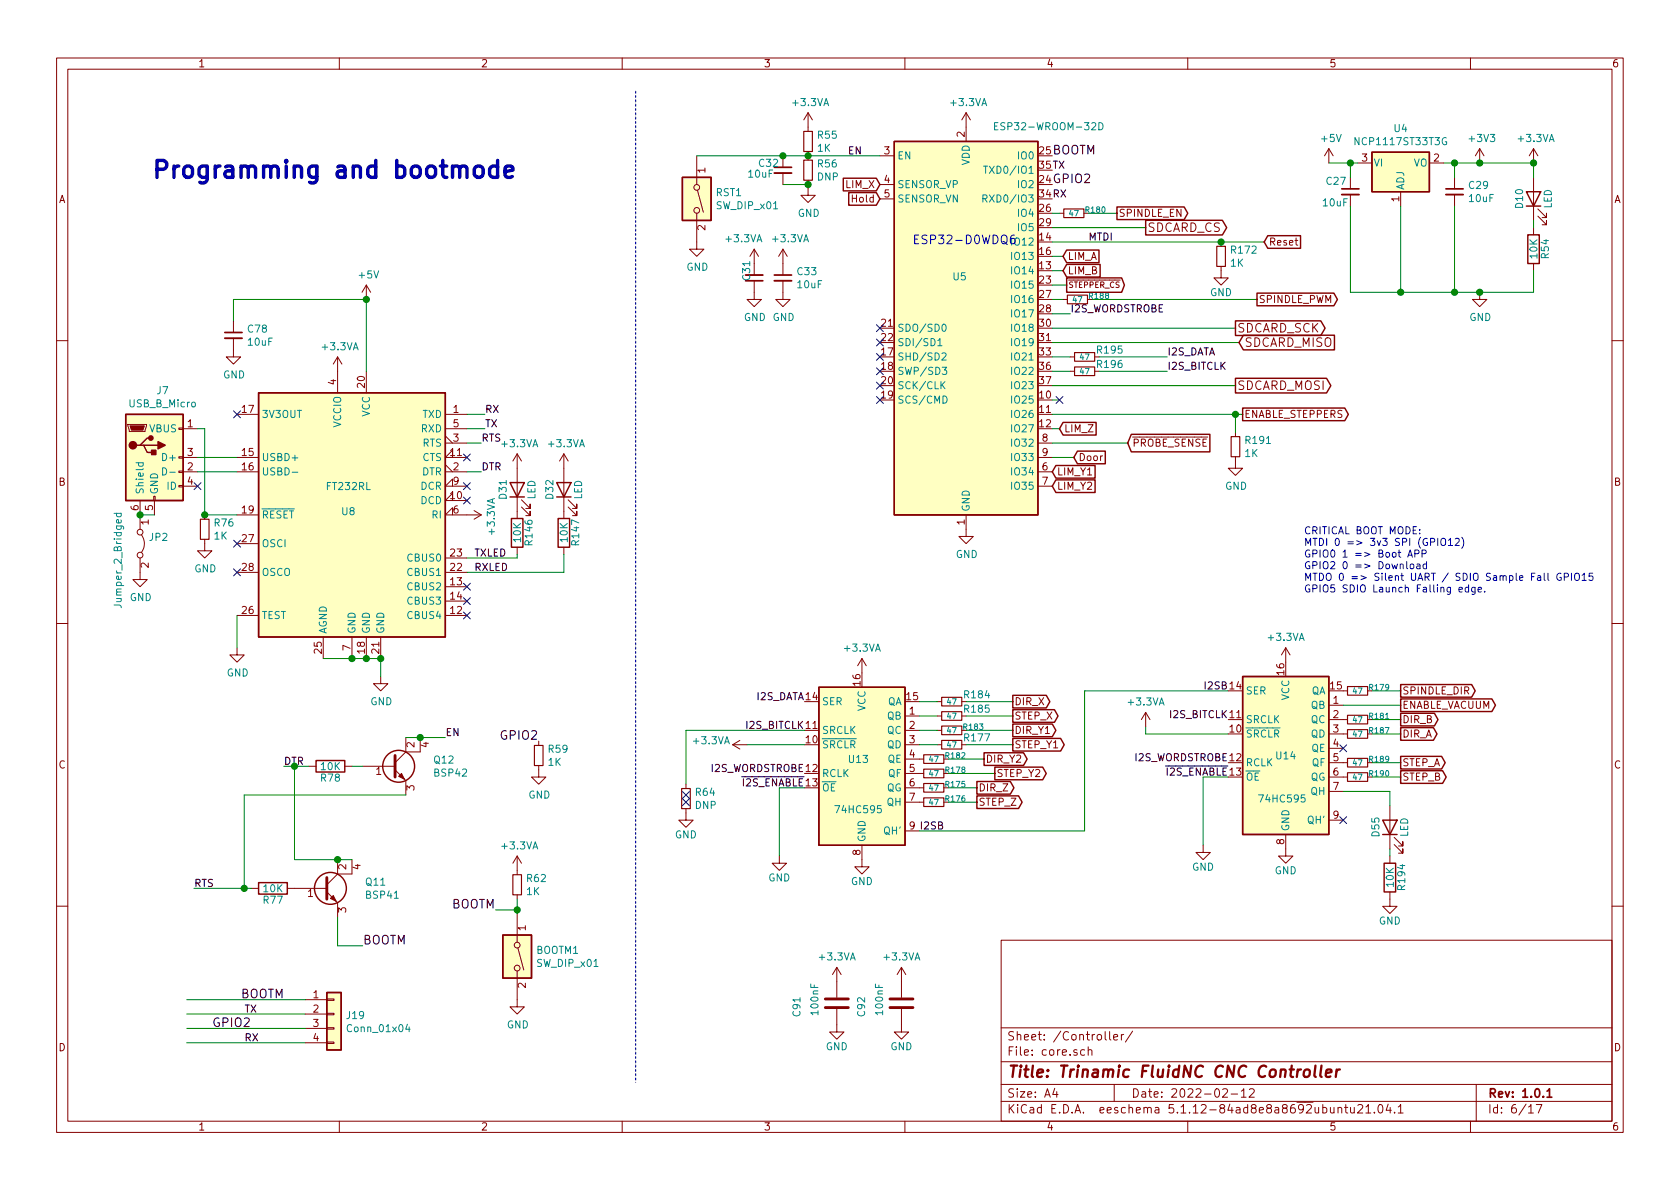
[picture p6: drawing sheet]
<svg xmlns="http://www.w3.org/2000/svg" width="297mm" height="210mm" viewBox="0 0 297 210" stroke-linecap="round" stroke-linejoin="round" font-family="sans-serif">
<defs><g id="words">
<text font-size="4.2" fill="#0000c2" x="26.7" y="31.5">Programming and bootmode</text>
<text font-size="2.8" fill="#840000" x="178" y="190.5">Title: Trinamic FluidNC CNC Controller</text>
<g font-size="2.1">
<text x="186.1" y="27.3">BOOTM</text>
<text x="186.1" y="32.4">GPIO2</text>
<text x="88.8" y="130.8">GPIO2</text>
<text x="79.7" y="160.6">BOOTM</text>
<text x="64.1" y="167">BOOTM</text>
<text x="42.5" y="176.5">BOOTM</text>
<text x="38" y="181.6">GPIO2</text>
</g>
<g font-size="2.1" fill="#840000">
<text x="202.8" y="41">SDCARD_CS</text>
<text x="218.7" y="58.8">SDCARD_SCK</text>
<text x="220" y="61.3">SDCARD_MISO</text>
<text x="218.7" y="69">SDCARD_MOSI</text>
<text x="178" y="184">Sheet: /Controller/</text>
<text x="178" y="186.7">File: core.sch</text>
<text x="178" y="196.9">KiCad E.D.A. eeschema 5.1.12-84ad8e8a8692ubuntu21.04.1</text>
<text x="178" y="194.1">Size: A4</text>
<text x="200" y="194.1">Date: 2022-02-12</text>
<text x="263" y="194.1">Rev: 1.0.1</text>
<text x="263" y="196.9">Id: 6/17</text>
</g>
<text font-size="2.1" fill="#0000c2" x="161.3" y="43.2">ESP32-D0WDQ6</text>
<g font-size="1.8" fill="#840000">
<text x="35" y="11.9">1</text>
<text x="85" y="11.9">2</text>
<text x="135" y="11.9">3</text>
<text x="185" y="11.9">4</text>
<text x="235" y="11.9">5</text>
<text x="285" y="11.9">6</text>
<text x="156.4" y="27.3">3</text>
<text x="170.6" y="24.2" transform="rotate(-90 170.6 24.2)">2</text>
<text x="183.8" y="27.3">25</text>
<text x="240.8" y="28.6">3</text>
<text x="253.5" y="28.6">2</text>
<text x="10.4" y="35.9">A</text>
<text x="124.7" y="30.6" transform="rotate(-90 124.7 30.6)">1</text>
<text x="149.6" y="33.3">LIM_X</text>
<text x="150.9" y="35.8">Hold</text>
<text x="156.4" y="32.4">4</text>
<text x="156.4" y="34.9">5</text>
<text x="183.8" y="32.4">24</text>
<text x="247.4" y="35.7" transform="rotate(-90 247.4 35.7)">1</text>
<text x="285.4" y="35.9">A</text>
<text x="124.7" y="40.7" transform="rotate(-90 124.7 40.7)">2</text>
<text x="183.8" y="37.5">26</text>
<text x="183.8" y="40">29</text>
<text x="197.7" y="38.3">SPINDLE_EN</text>
<text x="183.8" y="47.6">13</text>
<text x="183.8" y="42.5">14</text>
<text x="183.8" y="45.1">16</text>
<text x="188.7" y="46">LIM_A</text>
<text x="224.3" y="43.4">Reset</text>
<text x="183.8" y="50.2">23</text>
<text x="183.8" y="52.7">27</text>
<text x="188.7" y="48.5">LIM_B</text>
<text x="222.5" y="53.6">SPINDLE_PWM</text>
<text x="155.9" y="57.8">21</text>
<text x="183.8" y="55.2">28</text>
<text x="183.8" y="57.8">30</text>
<text x="155.9" y="62.9">17</text>
<text x="155.9" y="65.4">18</text>
<text x="155.9" y="60.3">22</text>
<text x="183.8" y="60.3">31</text>
<text x="183.8" y="62.9">33</text>
<text x="183.8" y="65.4">36</text>
<text x="59.4" y="68" transform="rotate(-90 59.4 68)">4</text>
<text x="64.5" y="68.5" transform="rotate(-90 64.5 68.5)">20</text>
<text x="155.9" y="70.5">19</text>
<text x="155.9" y="67.9">20</text>
<text x="183.8" y="70.5">10</text>
<text x="183.8" y="67.9">37</text>
<text x="33.2" y="75.6">1</text>
<text x="42.8" y="73">17</text>
<text x="80.2" y="73">1</text>
<text x="80.2" y="75.6">5</text>
<text x="183.8" y="73">11</text>
<text x="183.8" y="75.6">12</text>
<text x="188.1" y="76.4">LIM_Z</text>
<text x="220" y="73.9">ENABLE_STEPPERS</text>
<text x="33.2" y="83.2">2</text>
<text x="33.2" y="80.6">3</text>
<text x="42.8" y="80.6">15</text>
<text x="42.8" y="83.2">16</text>
<text x="79.7" y="80.6">11</text>
<text x="80.2" y="83.2">2</text>
<text x="80.2" y="78.1">3</text>
<text x="184.3" y="83.2">6</text>
<text x="184.3" y="78.1">8</text>
<text x="184.3" y="80.6">9</text>
<text x="190.7" y="81.5">Door</text>
<text x="200.2" y="79">PROBE_SENSE</text>
<text x="10.4" y="85.9">B</text>
<text x="33.2" y="85.7">4</text>
<text x="79.7" y="88.3">10</text>
<text x="80.2" y="85.7">9</text>
<text x="184.3" y="85.7">7</text>
<text x="186.8" y="86.6">LIM_Y2</text>
<text x="186.8" y="84.1">LIM_Y1</text>
<text x="285.4" y="85.9">B</text>
<text x="24.5" y="90.3" transform="rotate(-90 24.5 90.3)">6</text>
<text x="26.3" y="92.8" transform="rotate(-90 26.3 92.8)">1</text>
<text x="27.1" y="90.3" transform="rotate(-90 27.1 90.3)">5</text>
<text x="42.8" y="90.8">19</text>
<text x="42.8" y="95.9">27</text>
<text x="80.2" y="90.8">6</text>
<text x="170.6" y="92.8" transform="rotate(-90 170.6 92.8)">1</text>
<text x="26.3" y="100.4" transform="rotate(-90 26.3 100.4)">2</text>
<text x="42.8" y="101">28</text>
<text x="79.7" y="101">22</text>
<text x="79.7" y="98.4">23</text>
<text x="79.7" y="103.5">13</text>
<text x="79.7" y="106">14</text>
<text x="42.8" y="108.6">26</text>
<text x="79.7" y="108.6">12</text>
<text x="56.9" y="115.5" transform="rotate(-90 56.9 115.5)">25</text>
<text x="62" y="115" transform="rotate(-90 62 115)">7</text>
<text x="64.5" y="115.5" transform="rotate(-90 64.5 115.5)">18</text>
<text x="67.1" y="115.5" transform="rotate(-90 67.1 115.5)">21</text>
<text x="227.1" y="119.3" transform="rotate(-90 227.1 119.3)">16</text>
<text x="152.1" y="121.2" transform="rotate(-90 152.1 121.2)">16</text>
<text x="160.3" y="123.8">15</text>
<text x="179.3" y="124.7">DIR_X</text>
<text x="235.3" y="121.9">15</text>
<text x="235.7" y="124.5">1</text>
<text x="247.9" y="125.3">ENABLE_VACUUM</text>
<text x="247.9" y="122.8">SPINDLE_DIR</text>
<text x="142.5" y="131.4">10</text>
<text x="160.8" y="126.4">1</text>
<text x="160.8" y="128.9">2</text>
<text x="160.8" y="131.4">3</text>
<text x="179.3" y="127.2">STEP_X</text>
<text x="179.3" y="129.8">DIR_Y1</text>
<text x="217.5" y="129.5">10</text>
<text x="235.7" y="127">2</text>
<text x="235.7" y="129.5">3</text>
<text x="247.9" y="127.9">DIR_B</text>
<text x="247.9" y="130.4">DIR_A</text>
<text x="10.4" y="135.9">C</text>
<text x="66.5" y="137">1</text>
<text x="73.3" y="132.2" transform="rotate(-90 73.3 132.2)">2</text>
<text x="75.8" y="132.2" transform="rotate(-90 75.8 132.2)">4</text>
<text x="160.8" y="134">4</text>
<text x="160.8" y="136.5">5</text>
<text x="174.2" y="134.9">DIR_Y2</text>
<text x="176.1" y="137.4">STEP_Y2</text>
<text x="179.3" y="132.3">STEP_Y1</text>
<text x="235.7" y="132.1">4</text>
<text x="235.7" y="134.6">5</text>
<text x="235.7" y="137.2">6</text>
<text x="247.9" y="135.5">STEP_A</text>
<text x="285.4" y="135.9">C</text>
<text x="73.3" y="139.8" transform="rotate(-90 73.3 139.8)">3</text>
<text x="160.8" y="139.1">6</text>
<text x="160.8" y="141.6">7</text>
<text x="173" y="139.9">DIR_Z</text>
<text x="173" y="142.5">STEP_Z</text>
<text x="235.7" y="139.7">7</text>
<text x="247.9" y="138">STEP_B</text>
<text x="227.1" y="149.3" transform="rotate(-90 227.1 149.3)">8</text>
<text x="235.7" y="144.8">9</text>
<text x="61.2" y="153.8" transform="rotate(-90 61.2 153.8)">2</text>
<text x="63.8" y="153.8" transform="rotate(-90 63.8 153.8)">4</text>
<text x="152.1" y="151.2" transform="rotate(-90 152.1 151.2)">8</text>
<text x="54.4" y="158.6">1</text>
<text x="61.2" y="161.4" transform="rotate(-90 61.2 161.4)">3</text>
<text x="93" y="164.6" transform="rotate(-90 93 164.6)">1</text>
<text x="55.4" y="176.5">1</text>
<text x="55.4" y="179.1">2</text>
<text x="93" y="174.7" transform="rotate(-90 93 174.7)">2</text>
<text x="10.4" y="185.9">D</text>
<text x="55.4" y="181.6">3</text>
<text x="55.4" y="184.1">4</text>
<text x="285.4" y="185.9">D</text>
<text x="35" y="199.9">1</text>
<text x="85" y="199.9">2</text>
<text x="135" y="199.9">3</text>
<text x="185" y="199.9">4</text>
<text x="235" y="199.9">5</text>
<text x="285" y="199.9">6</text>
</g>
<g font-size="1.8" fill="#008484">
<text x="140.3" y="18.8">+3.3VA</text>
<text x="168.2" y="18.8">+3.3VA</text>
<text x="176.9" y="23">ESP32-WROOM-32D</text>
<text x="246.5" y="23.4">U4</text>
<text x="134.3" y="29.5">C32</text>
<text x="144.6" y="26.8">1K</text>
<text x="144.7" y="29.6">R56</text>
<text x="144.7" y="24.5">R55</text>
<text x="158.6" y="28.2">EN</text>
<text x="171.4" y="29.3" transform="rotate(-90 171.4 29.3)">VDD</text>
<text x="180.2" y="28.2">IO0</text>
<text x="233.7" y="25.1">+5V</text>
<text x="240" y="25.7">NCP1117ST33T3G</text>
<text x="242.8" y="29.5">VI</text>
<text x="249.9" y="29.5">VO</text>
<text x="259.9" y="25.1">+3V3</text>
<text x="268.6" y="25.1">+3.3VA</text>
<text x="126.6" y="34.7">RST1</text>
<text x="132.4" y="31.4">10uF</text>
<text x="144.5" y="31.9">DNP</text>
<text x="158.6" y="33.3">SENSOR_VP</text>
<text x="158.6" y="35.8">SENSOR_VN</text>
<text x="175" y="35.8">RXD0/IO3</text>
<text x="175.1" y="30.7">TXD0/IO1</text>
<text x="180.2" y="33.3">IO2</text>
<text x="234.6" y="32.7">C27</text>
<text x="248.3" y="33.6" transform="rotate(-90 248.3 33.6)">ADJ</text>
<text x="259.8" y="33.4">C29</text>
<text x="259.8" y="35.7">10uF</text>
<text x="126.8" y="37">SW_DIP_x01</text>
<text x="141" y="38.3">GND</text>
<text x="180.2" y="38.3">IO4</text>
<text x="180.2" y="40.9">IO5</text>
<text x="234" y="36.5">10uF</text>
<text x="269.3" y="36.8" transform="rotate(-90 269.3 36.8)">D10</text>
<text x="274.4" y="36.9" transform="rotate(-90 274.4 36.9)">LED</text>
<text x="121.4" y="47.9">GND</text>
<text x="128.5" y="42.8">+3.3VA</text>
<text x="136.7" y="42.8">+3.3VA</text>
<text x="179.2" y="43.4">IO12</text>
<text x="179.2" y="46">IO13</text>
<text x="217.6" y="47.2">1K</text>
<text x="217.8" y="44.9">R172</text>
<text x="271.8" y="45.7" transform="rotate(-90 271.8 45.7)">10K</text>
<text x="273.9" y="45.7" transform="rotate(-90 273.9 45.7)">R54</text>
<text x="63.6" y="49.2">+5V</text>
<text x="132.6" y="49.5" transform="rotate(-90 132.6 49.5)">C31</text>
<text x="141" y="48.7">C33</text>
<text x="141.1" y="51">10uF</text>
<text x="168.6" y="49.6">U5</text>
<text x="179.2" y="48.5">IO14</text>
<text x="179.2" y="51">IO15</text>
<text x="179.2" y="53.6">IO16</text>
<text x="213.9" y="52.4">GND</text>
<text x="43.9" y="58.8">C78</text>
<text x="131.5" y="56.8">GND GND</text>
<text x="158.6" y="58.7">SDO/SD0</text>
<text x="179.2" y="56.1">IO17</text>
<text x="179.2" y="58.7">IO18</text>
<text x="259.8" y="56.8">GND</text>
<text x="43.9" y="61.1">10uF</text>
<text x="57.1" y="61.9">+3.3VA</text>
<text x="158.6" y="63.7">SHD/SD2</text>
<text x="158.6" y="61.2">SDI/SD1</text>
<text x="179.2" y="61.2">IO19</text>
<text x="179.2" y="63.7">IO21</text>
<text x="194.1" y="62.5">R195</text>
<text x="194.1" y="65.1">R196</text>
<text x="27.8" y="69.7">J7</text>
<text x="39.4" y="66.9">GND</text>
<text x="158.6" y="66.3">SWP/SD3</text>
<text x="158.6" y="71.4">SCS/CMD</text>
<text x="158.6" y="68.8">SCK/CLK</text>
<text x="179.2" y="71.4">IO25</text>
<text x="179.2" y="66.3">IO22</text>
<text x="179.2" y="68.8">IO23</text>
<text x="22.9" y="72">USB_B_Micro</text>
<text x="26.5" y="76.4">VBUS</text>
<text x="46.2" y="73.9">3V3OUT</text>
<text x="60.3" y="75.6" transform="rotate(-90 60.3 75.6)">VCCIO</text>
<text x="65.4" y="73.7" transform="rotate(-90 65.4 73.7)">VCC</text>
<text x="74.5" y="76.4">RXD</text>
<text x="74.7" y="73.9">TXD</text>
<text x="179.2" y="73.9">IO26</text>
<text x="179.2" y="76.4">IO27</text>
<text x="29.1" y="81.5">D+</text>
<text x="46.2" y="81.5">USBD+</text>
<text x="74.7" y="81.5">CTS</text>
<text x="74.7" y="79">RTS</text>
<text x="88.8" y="79.1">+3.3VA</text>
<text x="97.1" y="79.1">+3.3VA</text>
<text x="179.2" y="79">IO32</text>
<text x="179.2" y="81.5">IO33</text>
<text x="220.1" y="80.8">1K</text>
<text x="220.3" y="78.5">R191</text>
<text x="25.4" y="87.5" transform="rotate(-90 25.4 87.5)">Shield</text>
<text x="27.9" y="87.5" transform="rotate(-90 27.9 87.5)">GND</text>
<text x="29.6" y="86.6">ID</text>
<text x="46.2" y="84.1">USBD-</text>
<text x="57.9" y="86.7">FT232RL</text>
<text x="74.4" y="89.1">DCD</text>
<text x="74.4" y="86.6">DCR</text>
<text x="74.6" y="84.1">DTR</text>
<text x="89.6" y="88.2" transform="rotate(-90 89.6 88.2)">D31</text>
<text x="94.7" y="88.4" transform="rotate(-90 94.7 88.4)">LED</text>
<text x="97.8" y="88.2" transform="rotate(-90 97.8 88.2)">D32</text>
<text x="102.9" y="88.4" transform="rotate(-90 102.9 88.4)">LED</text>
<text x="179.2" y="84.1">IO34</text>
<text x="179.2" y="86.6">IO35</text>
<text x="216.6" y="86.6">GND</text>
<text x="26.5" y="95.7">JP2</text>
<text x="37.9" y="95.4">1K</text>
<text x="38" y="93.1">R76</text>
<text x="46.2" y="91.7">RESET</text>
<text x="60.5" y="91.1">U8</text>
<text x="76.5" y="91.7">RI</text>
<text x="87.5" y="94.4" transform="rotate(-90 87.5 94.4)">+3.3VA</text>
<text x="92.1" y="95.8" transform="rotate(-90 92.1 95.8)">10K</text>
<text x="100.4" y="95.8" transform="rotate(-90 100.4 95.8)">10K</text>
<text x="171.4" y="90.5" transform="rotate(-90 171.4 90.5)">GND</text>
<text x="34.4" y="101.2">GND</text>
<text x="46.2" y="96.8">OSCI</text>
<text x="46.2" y="101.8">OSCO</text>
<text x="72.2" y="101.8">CBUS1</text>
<text x="72.2" y="99.3">CBUS0</text>
<text x="94.2" y="96.3" transform="rotate(-90 94.2 96.3)">R146</text>
<text x="102.4" y="96.3" transform="rotate(-90 102.4 96.3)">R147</text>
<text x="169" y="98.7">GND</text>
<text x="21.5" y="107.1" transform="rotate(-90 21.5 107.1)">Jumper_2_Bridged</text>
<text x="22.9" y="106.3">GND</text>
<text x="72.2" y="104.4">CBUS2</text>
<text x="72.2" y="106.9">CBUS3</text>
<text x="46.2" y="109.5">TEST</text>
<text x="57.8" y="112.1" transform="rotate(-90 57.8 112.1)">AGND</text>
<text x="62.9" y="112.1" transform="rotate(-90 62.9 112.1)">GND</text>
<text x="65.4" y="112.1" transform="rotate(-90 65.4 112.1)">GND</text>
<text x="67.9" y="112.1" transform="rotate(-90 67.9 112.1)">GND</text>
<text x="72.2" y="109.5">CBUS4</text>
<text x="224.4" y="113.3">+3.3VA</text>
<text x="40.1" y="119.6">GND</text>
<text x="149.4" y="115.2">+3.3VA</text>
<text x="65.5" y="124.7">GND</text>
<text x="145.3" y="124.7">SER</text>
<text x="153" y="125.8" transform="rotate(-90 153 125.8)">VCC</text>
<text x="156.9" y="124.7">QA</text>
<text x="170.6" y="123.5">R184</text>
<text x="199.6" y="124.8">+3.3VA</text>
<text x="220.2" y="122.8">SER</text>
<text x="228" y="123.9" transform="rotate(-90 228 123.9)">VCC</text>
<text x="231.8" y="125.3">QB</text>
<text x="231.8" y="122.8">QA</text>
<text x="122.7" y="131.6">+3.3VA</text>
<text x="145.3" y="129.8">SRCLK</text>
<text x="156.9" y="127.2">QB</text>
<text x="156.9" y="129.8">QC</text>
<text x="170.6" y="131.1">R177</text>
<text x="170.6" y="126">R185</text>
<text x="220.2" y="130.4">SRCLR</text>
<text x="220.2" y="127.9">SRCLK</text>
<text x="231.8" y="127.9">QC</text>
<text x="231.8" y="130.4">QD</text>
<text x="56.8" y="136.2">10K</text>
<text x="76.8" y="135">Q12</text>
<text x="76.9" y="137.3">BSP42</text>
<text x="97" y="135.4">1K</text>
<text x="97" y="133.1">R59</text>
<text x="145.3" y="132.3">SRCLR</text>
<text x="145.3" y="137.4">RCLK</text>
<text x="150.1" y="134.9">U13</text>
<text x="156.9" y="132.3">QD</text>
<text x="156.9" y="134.9">QE</text>
<text x="157" y="137.4">QF</text>
<text x="220.2" y="135.5">RCLK</text>
<text x="225.7" y="134.3">U14</text>
<text x="231.9" y="133">QE</text>
<text x="232" y="135.5">QF</text>
<text x="56.8" y="138.2">R78</text>
<text x="93.4" y="141.2">GND</text>
<text x="122.9" y="143">DNP</text>
<text x="123.1" y="140.7">R64</text>
<text x="145.3" y="139.9">OE</text>
<text x="148" y="143.8">74HC595</text>
<text x="156.8" y="139.9">QG</text>
<text x="156.9" y="142.5">QH</text>
<text x="220.2" y="138">OE</text>
<text x="223" y="141.9">74HC595</text>
<text x="231.7" y="138">QG</text>
<text x="231.8" y="140.6">QH</text>
<text x="119.3" y="148.3">GND</text>
<text x="153" y="149" transform="rotate(-90 153 149)">GND</text>
<text x="156.4" y="147.6">QH'</text>
<text x="228" y="147.1" transform="rotate(-90 228 147.1)">GND</text>
<text x="231.4" y="145.7">QH'</text>
<text x="243.9" y="147.9" transform="rotate(-90 243.9 147.9)">D55</text>
<text x="249" y="148.1" transform="rotate(-90 249 148.1)">LED</text>
<text x="88.8" y="150.2">+3.3VA</text>
<text x="93.2" y="156">R62</text>
<text x="135.8" y="155.9">GND</text>
<text x="210.8" y="154">GND</text>
<text x="225.4" y="154.6">GND</text>
<text x="46.6" y="159.8">R77</text>
<text x="46.6" y="157.8">10K</text>
<text x="64.7" y="156.6">Q11</text>
<text x="64.8" y="158.9">BSP41</text>
<text x="93.1" y="158.3">1K</text>
<text x="150.4" y="156.5">GND</text>
<text x="246.4" y="156.8" transform="rotate(-90 246.4 156.8)">10K</text>
<text x="248.5" y="157.3" transform="rotate(-90 248.5 157.3)">R194</text>
<text x="243.8" y="163.5">GND</text>
<text x="94.8" y="168.7">BOOTM1</text>
<text x="95" y="171">SW_DIP_x01</text>
<text x="145" y="169.8">+3.3VA</text>
<text x="156.4" y="169.8">+3.3VA</text>
<text x="141.5" y="179.7" transform="rotate(-90 141.5 179.7)">C91</text>
<text x="144.7" y="179.3" transform="rotate(-90 144.7 179.3)">100nF</text>
<text x="153" y="179.7" transform="rotate(-90 153 179.7)">C92</text>
<text x="156.1" y="179.3" transform="rotate(-90 156.1 179.3)">100nF</text>
<text x="61.4" y="180.2">J19</text>
<text x="61.7" y="182.5">Conn_01x04</text>
<text x="89.6" y="181.9">GND</text>
<text x="146" y="185.7">GND</text>
<text x="157.4" y="185.7">GND</text>
</g>
<g font-size="1.8">
<text x="149.9" y="27.3">EN</text>
<text x="183.8" y="29.8">35TX</text>
<text x="183.8" y="34.9">34RX</text>
<text x="192.4" y="42.5">MTDI</text>
<text x="189.2" y="55.2">I2S_WORDSTROBE</text>
<text x="206.4" y="62.9">I2S_DATA</text>
<text x="206.4" y="65.4">I2S_BITCLK</text>
<text x="85.7" y="73">RX</text>
<text x="85.7" y="75.6">TX</text>
<text x="85.1" y="78.1">RTS</text>
<text x="85.1" y="83.2">DTR</text>
<text x="83.8" y="101">RXLED</text>
<text x="83.8" y="98.4">TXLED</text>
<text x="133.7" y="123.8">I2S_DATA 14</text>
<text x="213.2" y="121.9">I2SB 14</text>
<text x="78.7" y="130.2">EN</text>
<text x="132.1" y="128.9">I2S_BITCLK 11</text>
<text x="207" y="127">I2S_BITCLK 11</text>
<text x="50.2" y="135.2">DTR</text>
<text x="125.6" y="136.5">I2S_WORDSTROBE 12</text>
<text x="200.6" y="134.6">I2S_WORDSTROBE 12</text>
<text x="206.2" y="137.2">I2S_ENABLE 13</text>
<text x="131.3" y="139.1">I2S_ENABLE 13</text>
<text x="160.8" y="146.7">9 I2SB</text>
<text x="34.3" y="156.8">RTS</text>
<text x="43.2" y="179.1">TX</text>
<text x="43.2" y="184.1">RX</text>
</g>
<g font-size="1.8" fill="#0000c2">
<text x="230.5" y="94.5">CRITICAL BOOT MODE:</text>
<text x="230.5" y="96.5">MTDI 0 =&gt; 3v3 SPI (GPIO12)</text>
<text x="230.5" y="98.6">GPIO0 1 =&gt; Boot APP</text>
<text x="230.5" y="100.7">GPIO2 0 =&gt; Download</text>
<text x="230.5" y="102.7">MTDO 0 =&gt; Silent UART / SDIO Sample Fall GPIO15</text>
<text x="230.5" y="104.8">GPIO5 SDIO Launch Falling edge.</text>
</g>
<g font-size="1.4" fill="#008484">
<text x="189.1" y="38.2">47</text>
<text x="192" y="37.6">R180</text>
<text x="189.7" y="53.5">47</text>
<text x="192.7" y="52.9">R188</text>
<text x="191" y="63.6">47</text>
<text x="191" y="66.2">47</text>
<text x="167.5" y="124.6">47</text>
<text x="239.3" y="122.7">47</text>
<text x="242.2" y="122.1">R179</text>
<text x="167.5" y="127.1">47</text>
<text x="167.5" y="129.7">47</text>
<text x="170.4" y="129.1">R183</text>
<text x="239.3" y="127.8">47</text>
<text x="239.3" y="130.3">47</text>
<text x="242.2" y="127.1">R181</text>
<text x="242.2" y="129.7">R187</text>
<text x="164.3" y="137.3">47</text>
<text x="164.3" y="134.8">47</text>
<text x="167.3" y="136.7">R178</text>
<text x="167.3" y="134.1">R182</text>
<text x="167.5" y="132.2">47</text>
<text x="239.3" y="137.9">47</text>
<text x="239.3" y="135.4">47</text>
<text x="242.2" y="137.3">R190</text>
<text x="242.2" y="134.8">R189</text>
<text x="164.3" y="139.8">47</text>
<text x="164.3" y="142.4">47</text>
<text x="167.3" y="139.2">R175</text>
<text x="167.3" y="141.8">R176</text>
</g>
<text font-size="1.4" fill="#840000" x="188.8" y="50.9">STEPPER_CS</text>
</g></defs>
<g fill="none" stroke="#840000" stroke-width=".18">
<path d="M10 10.3h277v189.9h-277zM12 12.2h273v186.1h-273zM60 10.3v1.9M110 10.3v1.9M142.9 19.9v3.3M142.9 19.9l-.8 1.3M142.9 19.9l.7 1.3M160 10.3v1.9M170.8 19.9l-.7 1.3M170.8 19.9v5.1M170.8 19.9l.8 1.3M210 10.3v1.9"/>
<path d="M260 10.3v1.9M123.2 37.7v6.4h1.3l-1.3 1.2-1.3-1.2h1.3M123.2 27.6v5M123.3 33.6l1.1 3.9M138.4 27.6v2M138.4 30.6v2M142.9 33.3v1.2h1.2l-1.2 1.3-1.3-1.3h1.3M142.9 26.8v1.5M142.9 31.9v.7M155.6 27.6h2.5M155.6 32.6h2.5M155.6 35.2h2.5"/>
<path d="M187.3 37.7h.8M191.6 37.7h.8M234.9 26.3l-.7 1.3M234.9 26.3v2.5M234.9 26.3l.8 1.3M238.8 31.4v2M238.8 34.4v2M240 28.8h2.6M247.6 33.9v2.5M252.7 28.8h2.6M257.2 31.4v2M257.2 34.4v2"/>
<path d="M261.6 26.3l-.7 1.3M261.6 26.3v2.5M261.6 26.3l.8 1.3M271.1 26.3v2.5M271.1 31.4v7.6M271.1 26.3l-.7 1.3M271.1 26.3l.8 1.3M271.9 38.2l1.5 1.5v-.7v.7h-.7M271.9 37l1.5 1.5v-.8v.8h-.7M41.3 59.8v3.3h1.2l-1.2 1.3-1.3-1.3h1.3M41.3 56.8v2M64.8 50.4l-.8 1.3"/>
<path d="M64.8 50.4v2.6M64.8 50.4l.7 1.3M133.3 49.7v3.3h1.3l-1.3 1.2-1.2-1.2h1.2M133.3 44.1l-.7 1.2M133.3 44.1v4.5M133.3 44.1l.8 1.2M138.4 49.7v3.3h1.3l-1.3 1.2-1.2-1.2h1.2M138.4 44.1l-.7 1.2M138.4 44.1v4.5M138.4 44.1l.8 1.2M188 53h.7M192.3 53h.7"/>
<path d="M215.9 47.1v2h-1.3l1.3 1.3 1.3-1.3h-1.3M215.9 42.8v.8M261.6 51.7v1.3h1.3l-1.3 1.2-1.3-1.2h1.3M271.1 40.3v1.2M271.1 46.6v1.3M10 60.2h2M22.6 75.1h3.3v.2l-.2 1h-2.8zM31.6 75.7h.8v.2h-.8zM32.4 75.8h2.5M41.9 73.3h3.8M59.7 63.1v6.4M59.7 63.1l-.8 1.3"/>
<path d="M59.7 63.1l.8 1.3M64.8 65.7v3.8M78.7 75.8h3.8M78.7 73.3h3.8M78.7 78.4h3.8M78.7 77.1l1.3 1.3M183.5 78.4h2.6M189.2 63.1h.8M189.2 65.7h.8M193.5 63.1h.8M193.5 65.7h.8M218.4 76.4v.8"/>
<path d="M285 60.2h2M24.8 98.7v3.8h1.2l-1.2 1.3-1.3-1.3h1.3M24.8 88.5v5.1M25 94.6a2.53 2.53 0 0 1 0 3.1M27.2 87.8h.2v.7h-.2zM27.3 88.5v2.6M31.6 85.8h.8v.3h-.8zM31.6 83.3h.8v.3h-.8zM31.6 80.8h.8v.2h-.8zM32.4 83.4h2.5M32.4 80.9h2.5M32.4 86h2.5"/>
<path d="M36.2 95.4v2h1.3l-1.3 1.3-1.3-1.3h1.3M36.2 91.1v.7M41.9 83.4h3.8M41.9 80.9h3.8M41.9 91.1h3.8M41.9 96.1h3.8M78.7 83.4h3.8M78.7 82.2l1.3 1.2M78.7 98.7h3.8M80 88.5v-1.3l-1.3 1.3h3.8M80 80.9v-1.3l-1.3 1.3h3.8M80 91.1v-1.3l-1.3 1.3h6.4"/>
<path d="M80 86v-1.3l-1.3 1.3h3.8M83.8 90.3l1.3 .8M85.1 91.1l-1.3 .7M91.4 80.3v11.4M91.4 96.8v1.2M91.4 80.3l-.7 1.2M91.4 80.3l.8 1.2M92.2 89.7l1.5 1.5v-.8v.8h-.7M92.2 88.4l1.5 1.5v-.8v.8h-.7M99.7 80.3v11.4M99.7 96.8v1.2M99.7 80.3l-.8 1.2"/>
<path d="M99.7 80.3l.8 1.2M100.5 89.7l1.5 1.5v-.8v.8h-.8M100.5 88.4l1.5 1.5v-.8v.8h-.8M170.8 91.1v3.8h1.3l-1.3 1.2-1.3-1.2h1.3M183.5 83.4h2.6M183.5 80.9h2.6M183.5 86h2.6M218.4 80.8v2h1.3l-1.3 1.3-1.2-1.3h1.2M10 110.3h2M41.9 114.5v1.3h1.3l-1.3 1.3-1.3-1.3h1.3M41.9 108.8h3.8M41.9 101.2h3.8"/>
<path d="M57.1 112.6v3.9M62.2 112.6v3.9M64.8 112.6v3.9M67.3 119.6v1.3h1.3l-1.3 1.3-1.3-1.3h1.3M67.3 112.6v3.9M78.7 108.8h3.8M78.7 103.8h3.8M78.7 106.3h3.8M78.7 101.2h3.8M152.4 116.5v2.5M152.4 116.5l-.8 1.2M152.4 116.5l.8 1.2"/>
<path d="M227.3 114.5v2.6M227.3 114.5l-.7 1.3M227.3 114.5l.8 1.3M285 110.3h2M54.6 135.5h1.3M61 135.5h1.2M64.1 135.5h5.7M69.8 136.1l2 1.9v2.6M71.8 133l-2 1.9M71.8 130.4v2.6M74.3 130.4v2.6h-2.5M95.2 135.4v2h1.3l-1.3 1.3-1.2-1.3h1.2"/>
<path d="M95.2 131.1v.7M121.3 138.7v.7M129.5 131.7h2.6M129.5 131.7l1.3 .8M130.8 130.9l-1.3 .8M160 139.3h3.3M160 136.8h3.3M160 131.7h2.6M160 126.6h2.6M160 134.2h3.3M160 129.2h2.6M165.7 131.7h.8"/>
<path d="M165.7 126.6h.8M165.7 129.2h.8M165.7 124.1h.8M166.9 139.3h.7M166.9 136.8h.7M166.9 134.2h.7M170.1 131.7h.7M170.1 126.6h.7M170.1 129.2h.7M170.1 124.1h.7M202.6 126l-.8 1.2M202.6 126v2.5"/>
<path d="M202.6 126l.7 1.2M234.9 124.7h2.6M234.9 127.2h3.4M234.9 129.8h3.4M234.9 132.3h2.6M234.9 134.9h3.4M234.9 137.4h3.4M234.9 139.9h2.6M237.5 122.2h.8M241.8 127.2h.8M241.8 129.8h.8M241.8 134.9h.8"/>
<path d="M241.8 137.4h.8M241.8 122.2h.8M44.4 157.1h1.3M50.8 157.1h7M57.8 157.7l1.9 1.9v2.6M59.7 152v2.6M59.7 154.6l-1.9 1.9M62.2 152v2.6h-2.5M91.4 151.4v3.3M91.4 158.2v.8M91.4 151.4l-.7 1.2M91.4 151.4l.8 1.2"/>
<path d="M121.3 143v2h-1.3l1.3 1.3 1.3-1.3h-1.3M137.8 151.4v1.2h-1.3l1.3 1.3 1.3-1.3h-1.3M152.4 149.5v3.8h-1.3l1.3 1.3 1.3-1.3h-1.3M160 141.9h3.3M160 146.9h2.6M166.9 141.9h.7M212.7 149.5v1.2h-1.2l1.2 1.3 1.3-1.3h-1.3M227.3 147.6v3.8h-1.2l1.2 1.2 1.3-1.2h-1.3M234.9 145h2.6M245.7 157.7v2.6h-1.2l1.2 1.2 1.3-1.2h-1.3M245.7 142.5v7.6M245.7 151.4v1.2"/>
<path d="M246.5 149.3l1.5 1.6v-.8v.8h-.7M246.5 148.1l1.5 1.5v-.8v.8h-.7M10 160.2h2M54 176.8h3.8M54 179.3h3.8M57.8 176.7h1.3v.2h-1.3zM57.8 179.2h1.3v.2h-1.3zM91.4 171.7v6.3h1.3l-1.3 1.3-1.2-1.3h1.2M91.4 161.5v5.1M91.6 167.6l1 3.9M148 178.4v4.1h-1.3l1.3 1.3 1.2-1.3h-1.2M148 171.1v5.3"/>
<path d="M148 171.1l-.8 1.2M148 171.1l.7 1.2M159.4 178.4v4.1h-1.3l1.3 1.3 1.3-1.3h-1.3M159.4 171.1v5.3M159.4 171.1l-.8 1.2M159.4 171.1l.7 1.2M177 166.3h108v32h-108zM285 160.2h2M54 181.9h3.8M54 184.4h3.8M57.8 184.3h1.3v.2h-1.3zM57.8 181.7h1.3v.3h-1.3z"/>
<path d="M60 198.3v1.9M110 198.3v1.9M160 198.3v1.9M177 194.8h108M177 191.8h108M177 187.8h108M177 181.8h108M186.5 192.5l-.4 1h1M186.8 193v1M191.8 185.7l-.5-.1-.2 .3 .1 .6h.6M192.4 185.7h.1a.37 .37 0 0 1 .6 .1v.8M192.4 185.1v1.5"/>
<path d="M195.4 182.4v1.3l.2 .2M196.2 182.4v1.3l.2 .2M196.9 183.4l.7-.1v-.3l-.5-.1-.2 .2 .1 .7h.6M197 191.8v3M198.3 182.9v1M198.7 182.9l-.4 .2v.1M200.3 182.3l-1.3 2M210 198.3v1.9M216.2 192.7l.2-.2h.4l.2 .5-.9 1h.9M217.7 193.5h1.1M219.5 193l.4-.5v1.5M219.5 194h.8"/>
<path d="M220.9 192.7l.2-.2h.4l.2 .2 .1 .3-1 1h1M235.2 195.8l.1 .9 .4 .1 .2-.1M235.9 195.8v1M236.6 196l.1-.1a.37 .37 0 0 1 .5 .1v.8M236.6 195.8v1M237.7 195.8h.6M237.9 195.3v1.3l.4 .2M238.8 195.8v.8a.39 .39 0 0 0 .6 .1M239.4 195.8v1M240.1 195.5l.2-.2h.3l.3 .2v.3l-.9 1h.9M241.5 195.8l.4-.5v1.5M241.5 196.8h.9"/>
<path d="M243 196.7v.1M243.8 195.5l.3-.2a.94 .94 0 0 1 0 1.5 .79 .79 0 0 1-.3-1.3zM245.4 195.2l-.3 1.1h.9M245.8 195.8v1M246.6 196.7v.1M247.2 195.8l.4-.5v1.5M247.2 196.8h.9M260 198.3v1.9M261 191.8v6.5M270.3 195.8l.4-.5v1.5M270.3 196.8h.8M271.6 195.3h1l-.6 1.5"/>
<circle cx="123.2" cy="37.2" r=".51"/>
<circle cx="123.2" cy="33.1" r=".51"/>
<circle cx="24.8" cy="98.2" r=".51"/>
<circle cx="24.8" cy="94.1" r=".51"/>
<circle cx="91.4" cy="171.2" r=".51"/>
<circle cx="91.4" cy="167.1" r=".51"/>
</g>
<path d="M136.9 29.6h3.1M237.2 33.4h3.1M255.7 33.4h3M39.8 58.8h3M131.8 49.7h3.1M136.9 48.6h3.1M273.5 193l.5-.5v1.5M273.5 194h.9" fill="none" stroke="#840000" stroke-width=".3"/>
<path d="M230.7 189.3a.51 .51 0 0 1 .5-.2 .51 .51 0 0 1 .4 .4l-.1 .6a.56 .56 0 0 1-.5 .4 .56 .56 0 0 1-.5-.4zM232.6 188.4l-.2 1.8 .2 .2M233.7 188.4l-.3 1.8 .3 .2M234.4 189.8l1-.2v-.4l-.6-.1-.3 .3v.9l.1 .1 .6-.1M236.3 189.1l-.1 1.3M236.9 189.1a.54 .54 0 0 0-.6 .4" fill="none" stroke="#840000" stroke-width=".41"/>
<g fill="none" stroke="#840000" stroke-width=".2">
<path d="M142.1 28.3h1.5v3.6h-1.5zM142.1 23.2h1.5v3.6h-1.5zM188.1 37h3.5v1.5h-3.5zM188.7 52.2h3.6v1.5h-3.6zM215.1 43.6h1.6v3.5h-1.6zM190 62.4h3.5v1.5h-3.5zM190 64.9h3.5v1.5h-3.5zM217.7 77.2h1.5v3.6h-1.5zM35.4 91.8h1.6v3.6h-1.6zM94.5 131.8h1.5v3.6h-1.5zM120.5 139.4h1.5v3.6h-1.5zM163.3 138.6h3.6v1.5h-3.6z"/>
<path d="M163.3 136h3.6v1.5h-3.6zM163.3 133.5h3.6v1.5h-3.6zM166.5 130.9h3.6v1.6h-3.6zM166.5 125.9h3.6v1.5h-3.6zM166.5 128.4h3.6v1.5h-3.6zM166.5 123.3h3.6v1.5h-3.6zM238.3 136.6h3.5v1.6h-3.5zM238.3 121.4h3.5v1.5h-3.5zM238.3 126.5h3.5v1.5h-3.5zM238.3 129h3.5v1.6h-3.5zM238.3 134.1h3.5v1.5h-3.5zM90.7 154.7h1.5v3.5h-1.5z"/>
<path d="M163.3 141.1h3.6v1.5h-3.6z"/>
</g>
<g fill="#ffffc2" stroke="#ffffc2" stroke-width=".18">
<path d="M219.7 119.6h15.2v28h-15.2z"/>
<path d="M120.6 31.4h5.1v7.6h-5.1z"/>
<path d="M22.2 73.3h10.2v15.2h-10.2z"/>
<path d="M144.8 121.5h15.2v28h-15.2z"/>
<path d="M45.7 69.5h33v43.1h-33z"/>
<path d="M57.8 175.5h2.5v10.2h-2.5z"/>
<path d="M242.6 26.9h10.1v7h-10.1z"/>
<path d="M158.1 25h25.4v66.1h-25.4z"/>
<path d="M88.9 165.3h5.1v7.7h-5.1z"/>
</g>
<g fill="none" stroke="#840000" stroke-width=".25">
<path d="M120.6 31.4h5.1v7.6h-5.1zM149.1 31.5h5.8l.7 1.1-.7 1.2h-5.8zM150.1 34.1h4.8l.7 1.1-.7 1.1h-4.8zM158.1 25h25.4v66.1h-25.4zM197.5 36.6h11.9l.6 1.1-.6 1.1h-11.9zM202.6 39h13.5l.8 1.3-.8 1.2h-13.5zM242.6 26.9h10.1v7h-10.1zM269.9 33.9h2.5l-1.3 2.5zM269.9 36.4h2.5M188.6 46.8h5.9v2.2h-5.9l-.6-1.1zM188.6 44.2h5.7v2.3h-5.7l-.6-1.2zM188.6 49.1h9.7l.5 1.3-.5 1.3h-9.7z"/>
<path d="M218.4 56.7h15.1l.8 1.3-.8 1.3h-15.1zM219.8 59.3h16.1v2.6h-16.1l-.7-1.3zM222.2 51.8h13.6l.7 1.2-.7 1.1h-13.6zM224.2 41.7h5.7v2.2h-5.7l-.7-1.1zM270.1 41.5h2.1v5.1h-2.1zM22.2 73.3h10.2v15.2h-10.2zM24.8 78.7h.6l.6 1.3h1.3M25.4 78.7h2.5M26.7 77.5h-.7l-1.2 1.2h-.7M45.7 69.5h33v43.1h-33zM188 74.7h5.8v2.2h-5.8l-.7-1.1zM190.5 79.8h4.9v2.2h-4.9l-.6-1.1z"/>
<path d="M200 76.8h13.9v3.1h-13.9l-.6-1.5zM218.4 66.9h16.1l.8 1.3-.8 1.3h-16.1zM219.7 72.2h18.1l.6 1.1-.6 1.1h-18.1zM90.2 85.3h2.5l-1.3 2.6zM90.2 87.9h2.5M90.4 91.7h2.1v5.1h-2.1zM98.4 85.3h2.6l-1.3 2.6zM98.4 87.9h2.6M98.7 91.7h2v5.1h-2zM186.7 84.9h6.9v2.2h-6.9l-.6-1.1zM186.7 82.3h6.9v2.3h-6.9l-.6-1.2zM219.7 119.6h15.2v28h-15.2z"/>
<path d="M55.9 134.5h5.1v2h-5.1zM144.8 121.5h15.2v28h-15.2zM172.7 138.2h5.9l.7 1.1-.7 1.1h-5.9zM174 133.1h7l.6 1.1-.6 1.2h-7zM175.9 135.7h8.5l.6 1.1-.6 1.1h-8.5zM179.1 130.6h8.4l.7 1.1-.7 1.1h-8.4zM179.1 125.5h7.3l.7 1.1-.7 1.1h-7.3zM179.1 123h5.9l.6 1.1-.6 1.1h-5.9zM179.1 128h7l.6 1.2-.6 1.1h-7zM247.6 133.8h7.3l.6 1.1-.6 1.1h-7.3zM247.6 126.1h6l.7 1.1-.7 1.2h-6zM247.6 136.3h7.5l.6 1.1-.6 1.1h-7.5z"/>
<path d="M247.6 123.6h16.2l.6 1.1-.6 1.1h-16.2zM247.6 128.7h5.8l.7 1.1-.7 1.1h-5.8zM247.6 121.1h12.6l.6 1.1-.6 1.1h-12.6zM45.7 156.1h5.1v2h-5.1zM172.7 140.7h7.4l.6 1.2-.6 1.1h-7.4zM244.5 145h2.5l-1.3 2.6zM244.5 147.6h2.5M244.7 152.6h2.1v5.1h-2.1zM57.8 175.5h2.5v10.2h-2.5zM88.9 165.3h5.1v7.7h-5.1z"/>
<circle cx="70.5" cy="135.5" r="2.82"/>
<circle cx="58.4" cy="157.1" r="2.82"/>
</g>
<path d="M136.9 30.6h3.1M237.2 34.4h3.1M255.7 34.4h3M39.8 59.8h3M131.8 48.6h3.1M136.9 49.7h3.1" fill="none" stroke="#840000" stroke-width=".33"/>
<g fill="none" stroke="#008484" stroke-width=".18">
<path d="M173.8 35.1h.6l.1-.2-.1-.3-.1-.1h-.5v1.2M173.9 29.4h.7M174.1 35.1l.4 .6M174.3 29.4v1.3M175.8 22.3h.5M176.5 21.7h-.7v1.3h.7M194.3 21.7a.64 .64 0 0 1 .7 .6 .64 .64 0 0 1-.7 .7zM166.7 57.4l.2-.1a.67 .67 0 0 1 .4 .7 .67 .67 0 0 1-.4 .6l-.3-.2-.1-.3zM165.8 60.2l.4-.3v1.2M165.8 61.1h.7M166.5 62.5l.5-.1 .3 .4-.8 .9h.8M166.5 68l.6 .8"/>
<path d="M166.6 64.9h.8l-.4 .5 .3 .2v.6h-.5l-.2-.1M166.7 70a.64 .64 0 0 1 .8 .7 .64 .64 0 0 1-.8 .6zM167.1 67.5l-.7 .7M20.2 90.8h1.2M20.7 90.8l-.1 .4 .2 .2 .6-.1v-.5M24.1 81.8h1.2M24.5 81.8v.4l.2 .2 .6-.1v-.5M28.8 82.7a.64 .64 0 0 1 .7 .7 .64 .64 0 0 1-.7 .6zM30 83.5h1M51.7 83.5h1M72 181.1l-.3 .9h.8M72.3 181.6v.8"/>
</g>
<g fill="#840000" stroke="#840000" stroke-width=".25">
<path d="M26.8 79.6h.8v.8h-.8z"/>
<path d="M27.9 78.1l1.3 .6-1.3 .7z"/>
<circle cx="23.5" cy="78.7" r=".63"/>
<circle cx="26.7" cy="77.5" r=".38"/>
</g>
<g fill="#840000" stroke="#840000" stroke-width=".18">
<path d="M23 75.3h2.5l-.2 .8h-2.1z"/>
<path d="M70.5 137.3l.5-.5 .5 1z"/>
<path d="M58.4 158.9l.5-.5 .5 1z"/>
</g>
<path d="M69.8 133.6v3.8M57.8 155.2v3.8M145.9 176.7h4.1M145.9 178.2h4.1M157.4 176.7h4M157.4 178.2h4" fill="none" stroke="#840000" stroke-width=".51"/>
<path d="M112.4 16.1v175.3" fill="none" stroke="#0000c2" stroke-width=".18" stroke-dasharray=".4 .4"/>
<g fill="none" stroke="#008400" stroke-width=".18">
<path d="M123.2 27.6h32.4M138.4 32.6h4.5v.7M186.1 37.7h1.2M192.4 37.7h5.1M234.9 28.8h5.1M238.8 36.4v15.3h32.3v-3.8M238.8 28.8v2.6M247.6 36.4v15.3M255.3 28.8h15.8v2.6M257.2 28.8v2.6M257.2 36.4v15.3M271.1 39v1.3"/>
<path d="M41.3 56.8v-3.8h23.5v12.7M186.1 58h32.3M186.1 53h1.9M186.1 45.3h1.9M186.1 47.9h1.9M186.1 42.8h37.4M186.1 40.3h16.5M186.1 55.5h3.1M186.1 50.4h2.5M193 53h29.2M34.9 75.8h1.3v15.3h5.7M82.5 78.4h2.6"/>
<path d="M82.5 73.3h3.2M82.5 75.8h3.2M186.1 78.4h13.3M186.1 68.2h32.3M186.1 60.6h33M186.1 73.3h33.6M186.1 65.7h3.1M186.1 63.1h3.1M186.1 75.8h1.2M186.1 70.7h1.2M194.3 65.7h12.1M194.3 63.1h12.1"/>
<path d="M218.4 73.3v3.1M24.8 91.1h2.5M34.9 83.4h7M34.9 80.9h7M82.5 83.4h2.6M91.4 98v.7h-8.9M99.7 98v3.2h-17.2M186.1 80.9h3.8M41.9 108.8v5.7M57.1 116.5h10.2v3.1M54.6 135.5h-2.5v16.5h10.1M62.2 135.5h1.9"/>
<path d="M71.8 130.4h6.9M132.1 131.7h10.1M142.2 129.2h-20.9v9.5M142.2 139.3h-4.4v12.1M162.6 129.2h3.1M162.6 126.6h3.1M162.6 124.1h3.1M162.6 131.7h3.1M167.6 134.2h6.4M167.6 136.8h8.3M167.6 139.3h5.1M170.8 129.2h8.3"/>
<path d="M170.8 126.6h8.3M170.8 124.1h8.3M170.8 131.7h8.3M202.6 128.5v1.3h14.6M217.2 122.2h-25.4v24.7h-29.2M217.2 137.4h-4.5v12.1M237.5 139.9h8.2v2.6M237.5 124.7h10.1M242.6 122.2h5M242.6 129.8h5M242.6 127.2h5M242.6 134.9h5"/>
<path d="M242.6 137.4h5M34.3 157.1h10.1M71.8 140.6h-28.6v16.5M91.4 159v2.5M167.6 141.9h5.1M245.7 150.1v1.3M33 176.8h21M33 179.3h21M59.7 162.2v5.1h4.4M87.6 160.9h3.8M33 181.9h21M33 184.4h21"/>
</g>
<g fill="none" stroke="#0000c2" stroke-width=".18">
<path d="M179.3 41.6a.59 .59 0 0 0-.7 .6l.1 .7a.48 .48 0 0 0 .7 0l.1-.5-.2-.2h-.4l-.3 .2M248.7 99.3v1.1l.2 .2M248.9 98.5l.4-1.2 .4 1.2M249 98.2h.6M249.4 99.8l.3-.1 .3 .3-.1 .5-.3 .1-.2-.1zM250.2 97.9h.6l.1-.2-.1-.3-.2-.1h-.4v1.2M250.5 99.8h.5l.1 .8M251 94.3v.1M251 93.6v.1M251.4 97.9h.6l.2-.2-.1-.3-.2-.1h-.5v1.2M252.2 99.8l-.3-.1-.3 .3 .1 .5h.5M252.2 99.3v1.3"/>
<path d="M254.2 95.2v1.3M254.8 95.4a.45 .45 0 0 1 .7 0 .88 .88 0 0 1-.2 1.1l-.4-.1a1.07 1.07 0 0 1-.1-1zM256.1 95.5l.4-.3v1.3M256.1 96.5h.7M257.3 95.3l.5-.1 .2 .3v.3l-.7 .7h.7M258.4 95a1.47 1.47 0 0 1 0 1.9M251.1 100l-.5 .1-.1 .2v.2h.6M258 104.3l.6-.1-.1-.3h-.4l-.1 .1v.6h.5M259.7 103.9h-.4l-.2 .2 .1 .5h.5M259.7 103.4v1.3M260.8 103.9v1.1l-.2 .1-.3-.1M260.8 103.9h-.3l-.3 .2 .1 .5h.5"/>
<path d="M261.3 104.3l.7-.1-.1-.3h-.4l-.2 .1 .1 .6h.5M262.5 104.6v.1M273 101.4v1.1l.2 .1M273.7 101.4v1.1l.2 .1M276 101.4a.59 .59 0 0 0-.7 .6 .59 .59 0 0 0 .7 .6v-.5h-.2M276.6 102l.7-.1v-.4l-.7-.1v1.2M277.9 101.4v1.2M278.5 101.5a.45 .45 0 0 1 .7 0 .88 .88 0 0 1-.3 1.1h-.3a1.07 1.07 0 0 1-.1-1.1zM279.7 101.7l.4-.3v1.2M279.7 102.6h.8M281.6 101.4h-.6l-.1 .6 .2-.2 .5 .1v.6l-.2 .1-.5-.1"/>
</g>
<path d="M84 29.6a.81 .81 0 0 1 .8-.3 .81 .81 0 0 1 .6 .6v.9a.81 .81 0 0 1-.8 .6 .81 .81 0 0 1-.8-.6v-.9zM88 29.5l-.3-.1h-.6l-.4 .2-.1 .3v.9l.2 .4 .3 .2h.6l.3-.2M88 28.4v3M89.3 30.4l1.4-.3-.1-.6-.3-.1h-.6l-.3 .1-.1 .3v1.1l.1 .3 .3 .2h.6l.3-.2" fill="none" stroke="#0000c2" stroke-width=".61"/>
<g fill="#008400" stroke="#008400" stroke-width=".25">
<circle cx="24.8" cy="91.1" r=".51"/>
<circle cx="261.6" cy="51.7" r=".51"/>
<circle cx="261.6" cy="28.8" r=".51"/>
<circle cx="142.9" cy="27.6" r=".51"/>
<circle cx="59.7" cy="152" r=".51"/>
<circle cx="74.3" cy="130.4" r=".51"/>
<circle cx="271.1" cy="28.8" r=".51"/>
<circle cx="64.8" cy="53" r=".51"/>
<circle cx="67.3" cy="116.5" r=".51"/>
<circle cx="62.2" cy="116.5" r=".51"/>
<circle cx="215.9" cy="42.8" r=".51"/>
<circle cx="64.8" cy="116.5" r=".51"/>
<circle cx="257.2" cy="28.8" r=".51"/>
<circle cx="257.2" cy="51.7" r=".51"/>
<circle cx="238.8" cy="28.8" r=".51"/>
<circle cx="52.1" cy="135.5" r=".51"/>
<circle cx="247.7" cy="51.7" r=".51"/>
<circle cx="36.2" cy="91.1" r=".51"/>
<circle cx="218.4" cy="73.3" r=".51"/>
<circle cx="138.4" cy="27.6" r=".51"/>
<circle cx="142.9" cy="32.6" r=".51"/>
<circle cx="91.4" cy="160.9" r=".51"/>
<circle cx="43.2" cy="157.1" r=".51"/>
</g>
<g fill="none" stroke="#000084" stroke-width=".18">
<path d="M155 60l1.2 1.2M155 57.4l1.2 1.2M156.2 60l-1.2 1.2M156.2 57.4l-1.2 1.2M41.3 72.7l1.2 1.2M42.5 72.7l-1.2 1.2M155 70.1l1.2 1.2M155 67.6l1.2 1.2M155 65l1.2 1.3M155 62.5l1.2 1.2M156.2 70.1l-1.2 1.2M156.2 67.6l-1.2 1.2"/>
<path d="M156.2 65l-1.2 1.3M156.2 62.5l-1.2 1.2M186.7 70.1l1.2 1.2M187.9 70.1l-1.2 1.2M34.3 85.4l1.2 1.2M35.5 85.4l-1.2 1.2M41.3 95.5l1.2 1.2M42.5 95.5l-1.2 1.2M81.9 87.9l1.3 1.2M81.9 80.3l1.3 1.2M81.9 85.4l1.3 1.2M83.2 87.9l-1.3 1.2"/>
<path d="M83.2 80.3l-1.3 1.2M83.2 85.4l-1.3 1.2M41.3 100.6l1.2 1.2M42.5 100.6l-1.2 1.2M81.9 108.2l1.3 1.2M81.9 103.1l1.3 1.3M81.9 105.7l1.3 1.2M83.2 108.2l-1.3 1.2M83.2 103.1l-1.3 1.3M83.2 105.7l-1.3 1.2M120.7 140l1.2 1.2M121.9 140l-1.2 1.2"/>
<path d="M236.9 131.7l1.2 1.2M238.1 131.7l-1.2 1.2M120.7 141.2l1.2 1.3M121.9 141.2l-1.2 1.3M236.9 144.4l1.2 1.2M238.1 144.4l-1.2 1.2"/>
</g>
<use href="#words"/>
</svg>
